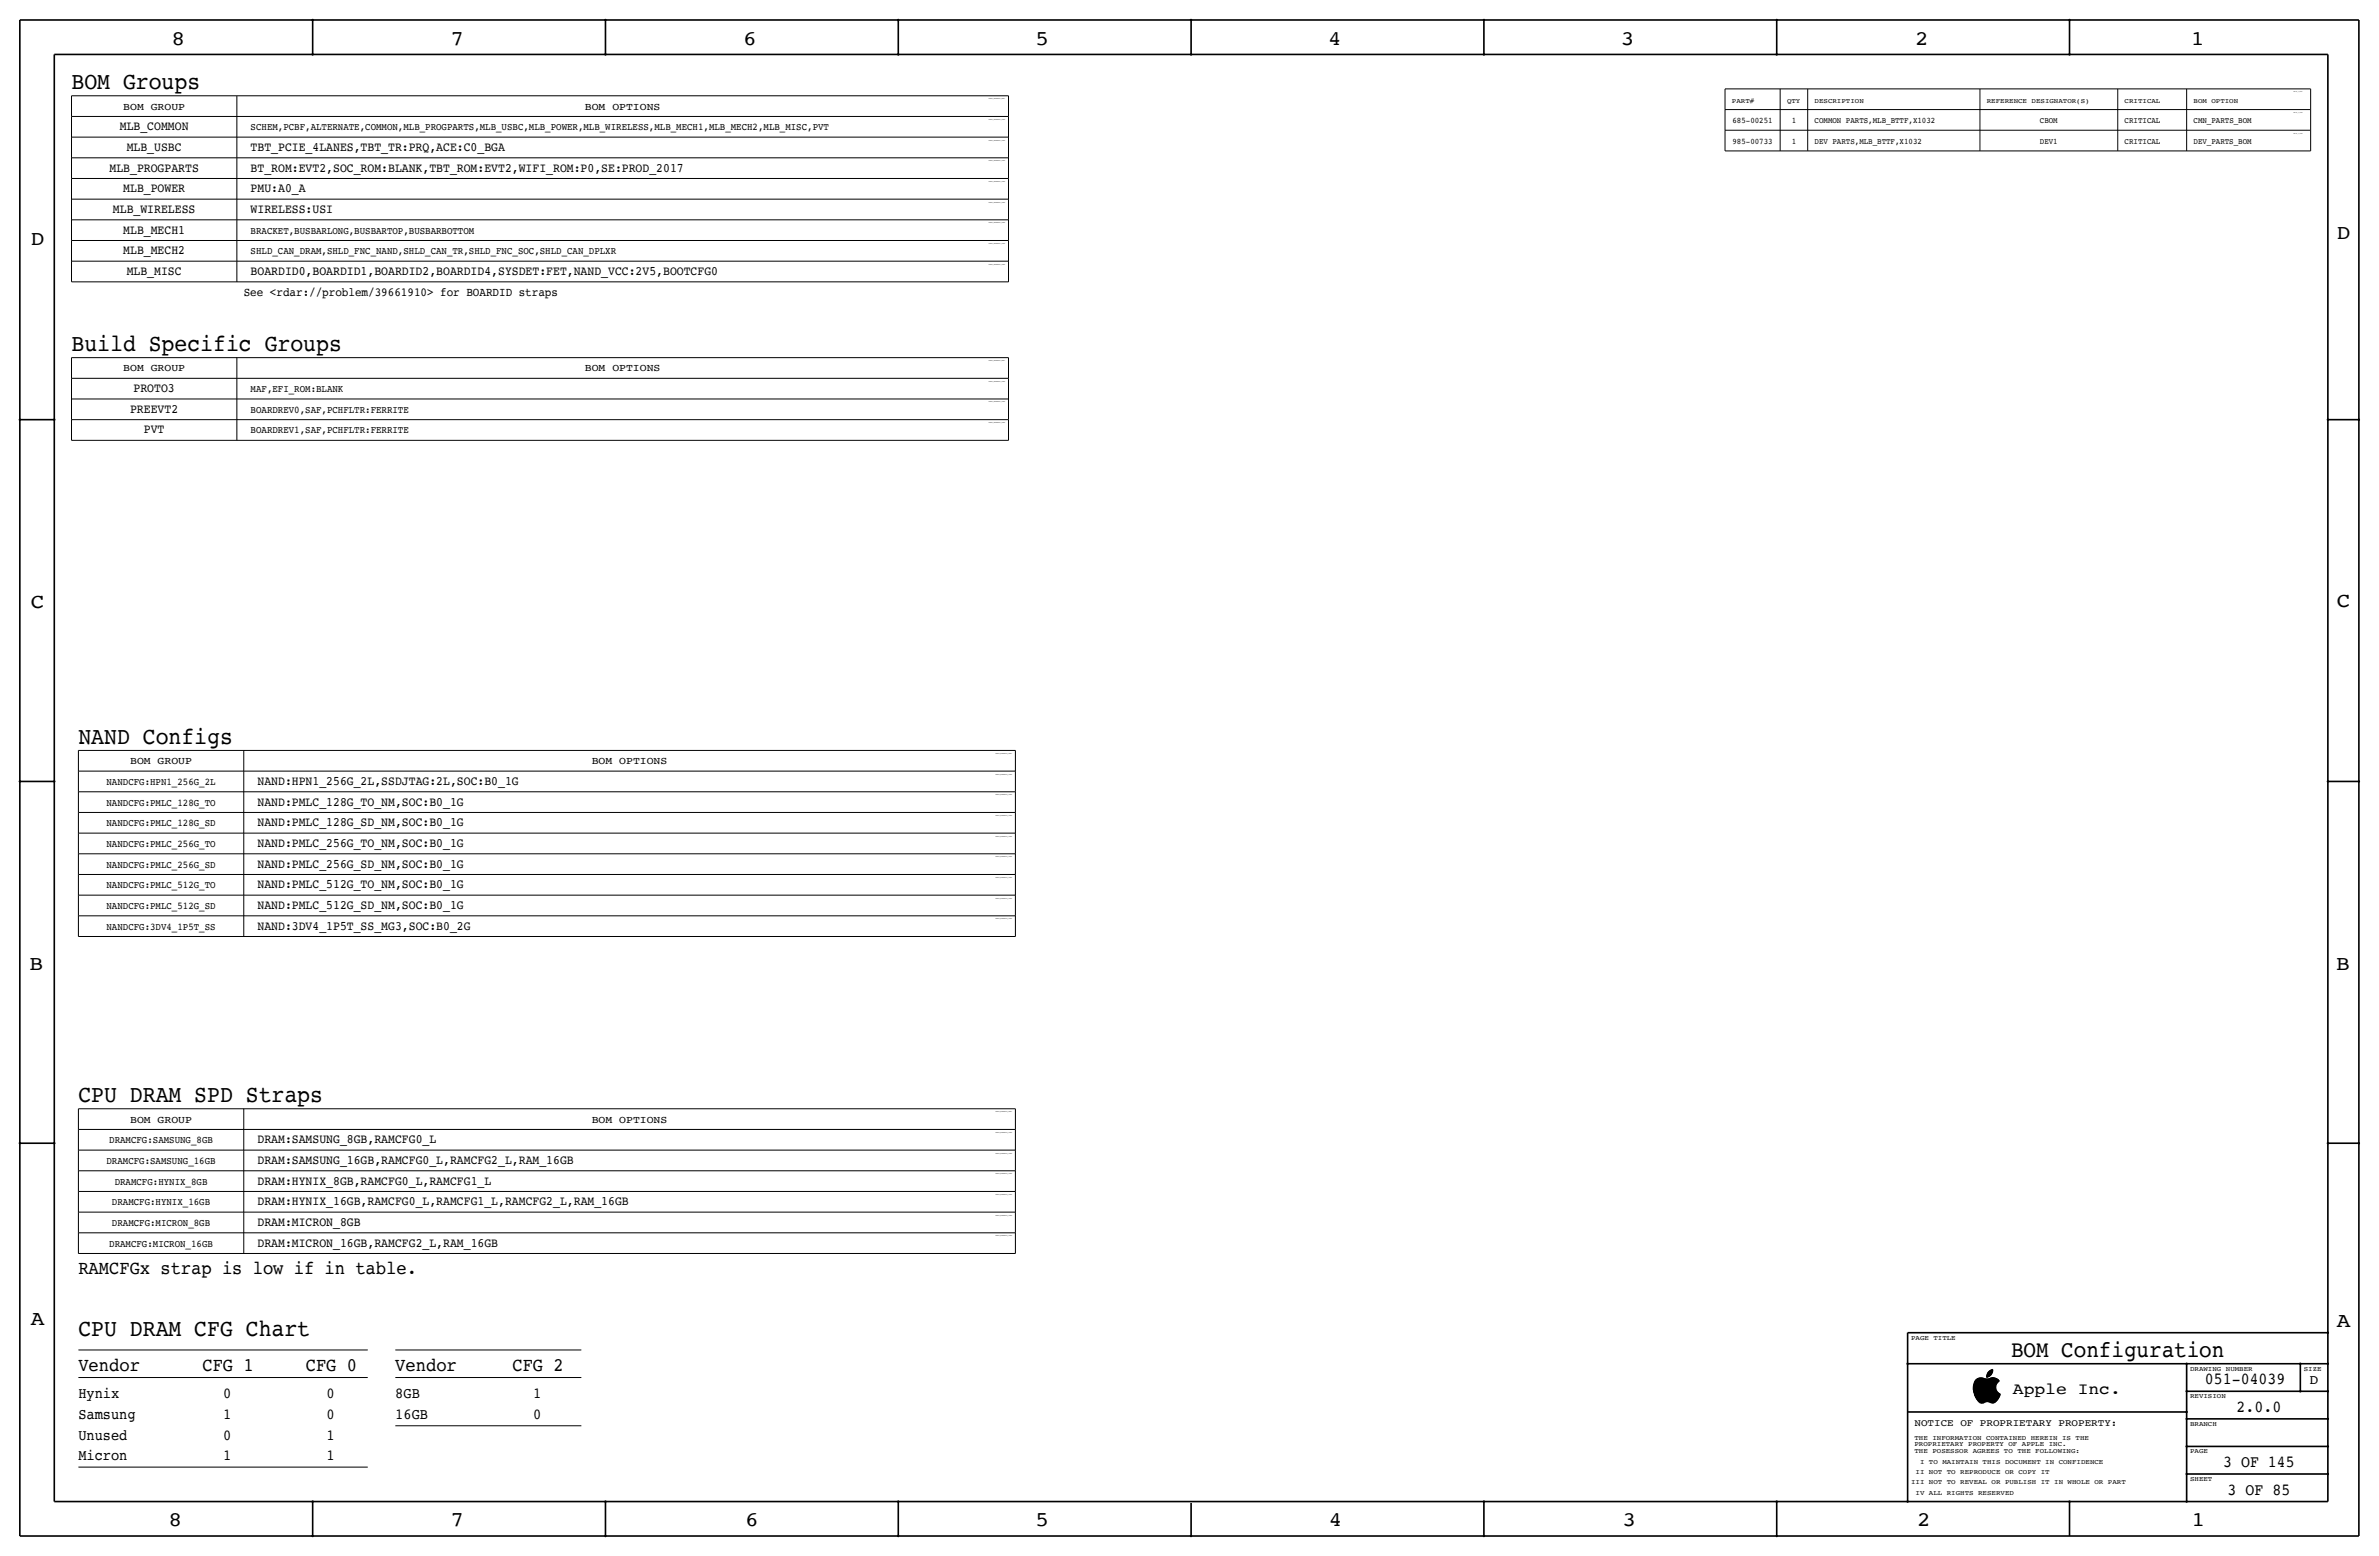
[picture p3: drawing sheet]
<svg xmlns="http://www.w3.org/2000/svg" width="877mm" height="574mm" viewBox="0 0 877 574" stroke-linecap="round" stroke-linejoin="round" font-family="sans-serif">
<defs><g id="words">
<g font-size="8.9">
<text x="26.4" y="32.8">BOM Groups</text>
<text x="26.4" y="129.3">Build Specific Groups</text>
<text x="28.9" y="274.1">NAND Configs</text>
<text x="28.9" y="406.1">CPU DRAM SPD Straps</text>
<text x="28.9" y="492.5">CPU DRAM CFG Chart</text>
</g>
<text font-size="8.6" x="741.4" y="500.1">BOM Configuration</text>
<g font-size="7.6">
<text x="63.2" y="16.5">8</text>
<text x="166.1" y="16.5">7</text>
<text x="274" y="16.5">6</text>
<text x="381.7" y="16.5">5</text>
<text x="489.7" y="16.5">4</text>
<text x="597.6" y="16.5">3</text>
<text x="706.1" y="16.5">2</text>
<text x="807.7" y="16.5">1</text>
<text x="861.5" y="88.1">D</text>
<text x="11.4" y="90.4">D</text>
<text x="11.4" y="224.3">C</text>
<text x="861.5" y="223.8">C</text>
<text x="10.8" y="357.6">B</text>
<text x="861.3" y="357.4">B</text>
<text x="11.3" y="488.4">A</text>
<text x="861.5" y="489.2">A</text>
<text x="62.2" y="562.6">8</text>
<text x="166" y="562.6">7</text>
<text x="274.8" y="562.6">6</text>
<text x="381.7" y="562.6">5</text>
<text x="489.9" y="562.6">4</text>
<text x="598.1" y="562.6">3</text>
<text x="706.8" y="562.6">2</text>
<text x="807.9" y="562.6">1</text>
</g>
<g font-size="7.1">
<text x="28.9" y="469.6">RAMCFGx strap is low if in table.</text>
<text x="28.9" y="505.2">Vendor</text>
<text x="74.6" y="505.2">CFG 1</text>
<text x="112.7" y="505.2">CFG 0</text>
<text x="145.7" y="505.2">Vendor</text>
<text x="188.9" y="505.2">CFG 2</text>
</g>
<g font-size="6.2">
<text x="812.9" y="510.3">051-04039</text>
<text x="824.6" y="520.4">2.0.0</text>
<text x="819.6" y="540.8">3 OF 145</text>
<text x="821.3" y="550.9">3 OF 85</text>
</g>
<text font-size="6" x="742.1" y="513.9">Apple Inc.</text>
<g font-size="5.6">
<text x="28.9" y="515.4">Hynix</text>
<text x="82.2" y="515.4">0</text>
<text x="120.3" y="515.4">0</text>
<text x="145.7" y="515.4">8GB</text>
<text x="196.5" y="515.4">1</text>
<text x="28.9" y="523">Samsung</text>
<text x="82.2" y="523">1</text>
<text x="120.3" y="523">0</text>
<text x="145.7" y="523">16GB</text>
<text x="196.5" y="523">0</text>
<text x="28.9" y="530.6">Unused</text>
<text x="82.2" y="530.6">0</text>
<text x="120.3" y="530.6">1</text>
<text x="28.9" y="538.2">Micron</text>
<text x="82.2" y="538.2">1</text>
<text x="120.3" y="538.2">1</text>
</g>
<text font-size="5" x="851.5" y="510.3">D</text>
<g font-size="4.7">
<text x="44.2" y="48">MLB_COMMON</text>
<text x="46.7" y="55.6">MLB_USBC</text>
<text x="92.4" y="55.6">TBT_PCIE_4LANES,TBT_TR:PRQ,ACE:C0_BGA</text>
<text x="40.4" y="63.2">MLB_PROGPARTS</text>
<text x="92.4" y="63.2">BT_ROM:EVT2,SOC_ROM:BLANK,TBT_ROM:EVT2,WIFI_ROM:P0,SE:PROD_2017</text>
<text x="45.4" y="70.9">MLB_POWER</text>
<text x="92.4" y="70.9">PMU:A0_A</text>
<text x="41.6" y="78.5">MLB_WIRELESS</text>
<text x="92.4" y="78.5">WIRELESS:USI</text>
<text x="45.4" y="86.1">MLB_MECH1</text>
<text x="45.4" y="93.7">MLB_MECH2</text>
<text x="46.7" y="101.3">MLB_MISC</text>
<text x="92.4" y="101.3">BOARDID0,BOARDID1,BOARDID2,BOARDID4,SYSDET:FET,NAND_VCC:2V5,BOOTCFG0</text>
<text x="49.2" y="144.5">PROTO3</text>
<text x="48" y="152.1">PREEVT2</text>
<text x="53" y="159.8">PVT</text>
<text x="94.9" y="289.3">NAND:HPN1_256G_2L,SSDJTAG:2L,SOC:B0_1G</text>
<text x="94.9" y="296.9">NAND:PMLC_128G_TO_NM,SOC:B0_1G</text>
<text x="94.9" y="304.5">NAND:PMLC_128G_SD_NM,SOC:B0_1G</text>
<text x="94.9" y="312.2">NAND:PMLC_256G_TO_NM,SOC:B0_1G</text>
<text x="94.9" y="319.8">NAND:PMLC_256G_SD_NM,SOC:B0_1G</text>
<text x="94.9" y="327.4">NAND:PMLC_512G_TO_NM,SOC:B0_1G</text>
<text x="94.9" y="335">NAND:PMLC_512G_SD_NM,SOC:B0_1G</text>
<text x="94.9" y="342.6">NAND:3DV4_1P5T_SS_MG3,SOC:B0_2G</text>
<text x="94.9" y="421.4">DRAM:SAMSUNG_8GB,RAMCFG0_L</text>
<text x="94.9" y="429">DRAM:SAMSUNG_16GB,RAMCFG0_L,RAMCFG2_L,RAM_16GB</text>
<text x="94.9" y="436.6">DRAM:HYNIX_8GB,RAMCFG0_L,RAMCFG1_L</text>
<text x="94.9" y="444.2">DRAM:HYNIX_16GB,RAMCFG0_L,RAMCFG1_L,RAMCFG2_L,RAM_16GB</text>
<text x="94.9" y="451.9">DRAM:MICRON_8GB</text>
<text x="94.9" y="459.5">DRAM:MICRON_16GB,RAMCFG2_L,RAM_16GB</text>
</g>
<text font-size="4.5" x="89.9" y="109">See &lt;rdar://problem/39661910&gt; for BOARDID straps</text>
<g font-size="3.8">
<text x="45.4" y="40.4">BOM GROUP</text>
<text x="215.6" y="40.4">BOM OPTIONS</text>
<text x="92.4" y="48">SCHEM,PCBF,ALTERNATE,COMMON,MLB_PROGPARTS,MLB_USBC,MLB_POWER,MLB_WIRELESS,MLB_MECH1,MLB_MECH2,MLB_MISC,PVT</text>
<text x="92.4" y="86.1">BRACKET,BUSBARLONG,BUSBARTOP,BUSBARBOTTOM</text>
<text x="92.4" y="93.7">SHLD_CAN_DRAM,SHLD_FNC_NAND,SHLD_CAN_TR,SHLD_FNC_SOC,SHLD_CAN_DPLXR</text>
<text x="45.4" y="136.9">BOM GROUP</text>
<text x="215.6" y="136.9">BOM OPTIONS</text>
<text x="92.4" y="144.5">MAF,EFI_ROM:BLANK</text>
<text x="92.4" y="152.1">BOARDREV0,SAF,PCHFLTR:FERRITE</text>
<text x="92.4" y="159.8">BOARDREV1,SAF,PCHFLTR:FERRITE</text>
<text x="48" y="281.7">BOM GROUP</text>
<text x="218.2" y="281.7">BOM OPTIONS</text>
<text x="39.3" y="289.3">NANDCFG:HPN1_256G_2L</text>
<text x="39.3" y="296.9">NANDCFG:PMLC_128G_TO</text>
<text x="39.3" y="304.5">NANDCFG:PMLC_128G_SD</text>
<text x="39.3" y="312.2">NANDCFG:PMLC_256G_TO</text>
<text x="39.3" y="319.8">NANDCFG:PMLC_256G_SD</text>
<text x="39.3" y="327.4">NANDCFG:PMLC_512G_TO</text>
<text x="39.3" y="335">NANDCFG:PMLC_512G_SD</text>
<text x="39.3" y="342.6">NANDCFG:3DV4_1P5T_SS</text>
<text x="48" y="413.8">BOM GROUP</text>
<text x="218.2" y="413.8">BOM OPTIONS</text>
<text x="40.3" y="421.4">DRAMCFG:SAMSUNG_8GB</text>
<text x="39.3" y="429">DRAMCFG:SAMSUNG_16GB</text>
<text x="42.3" y="436.6">DRAMCFG:HYNIX_8GB</text>
<text x="41.3" y="444.2">DRAMCFG:HYNIX_16GB</text>
<text x="41.3" y="451.9">DRAMCFG:MICRON_8GB</text>
<text x="40.3" y="459.5">DRAMCFG:MICRON_16GB</text>
</g>
<text font-size="3.7" x="705.8" y="525.5">NOTICE OF PROPRIETARY PROPERTY:</text>
<g font-size="3.1">
<text x="638.7" y="45.5">685-00251</text>
<text x="660.5" y="45.5">1</text>
<text x="669" y="45.5">COMMON PARTS,MLB_BTTF,X1032</text>
<text x="752" y="45.5">CBOM</text>
<text x="783.3" y="45.5">CRITICAL</text>
<text x="808.7" y="45.5">CMN_PARTS_BOM</text>
<text x="638.7" y="53.1">985-00733</text>
<text x="660.5" y="53.1">1</text>
<text x="669" y="53.1">DEV PARTS,MLB_BTTF,X1032</text>
<text x="752" y="53.1">DEV1</text>
<text x="783.3" y="53.1">CRITICAL</text>
<text x="808.7" y="53.1">DEV_PARTS_BOM</text>
</g>
<g font-size="2.5">
<text x="638.5" y="37.8">PART#</text>
<text x="658.8" y="37.8">QTY</text>
<text x="669" y="37.8">DESCRIPTION</text>
<text x="732.5" y="37.8">REFERENCE DESIGNATOR(S)</text>
<text x="783.3" y="37.8">CRITICAL</text>
<text x="808.7" y="37.8">BOM OPTION</text>
<text x="704.5" y="493.8">PAGE TITLE</text>
<text x="807.4" y="505.2">DRAWING NUMBER</text>
<text x="849.3" y="505.2">SIZE</text>
<text x="807.4" y="515.4">REVISION</text>
<text x="807.4" y="525.5">BRANCH</text>
<text x="705.8" y="533.1">PROPRIETARY PROPERTY OF APPLE INC.</text>
<text x="705.8" y="530.6">THE INFORMATION CONTAINED HEREIN IS THE</text>
<text x="705.8" y="535.7">THE POSESSOR AGREES TO THE FOLLOWING:</text>
<text x="707.8" y="539.5">I TO MAINTAIN THIS DOCUMENT IN CONFIDENCE</text>
<text x="807.4" y="535.7">PAGE</text>
<text x="706.2" y="543.3">II NOT TO REPRODUCE OR COPY IT</text>
<text x="807.4" y="545.8">SHEET</text>
<text x="704.5" y="547.1">III NOT TO REVEAL OR PUBLISH IT IN WHOLE OR PART</text>
<text x="706.2" y="550.9">IV ALL RIGHTS RESERVED</text>
</g>
<g font-size=".5">
<text x="364.4" y="36.6">TABLE_BOMGROUP_HEAD</text>
<text x="364.4" y="44.2">TABLE_BOMGROUP_ITEM</text>
<text x="364.4" y="51.8">TABLE_BOMGROUP_ITEM</text>
<text x="364.4" y="59.4">TABLE_BOMGROUP_ITEM</text>
<text x="364.4" y="67.1">TABLE_BOMGROUP_ITEM</text>
<text x="364.4" y="74.7">TABLE_BOMGROUP_ITEM</text>
<text x="364.4" y="82.3">TABLE_BOMGROUP_ITEM</text>
<text x="364.4" y="89.9">TABLE_BOMGROUP_ITEM</text>
<text x="364.4" y="97.5">TABLE_BOMGROUP_ITEM</text>
<text x="364.4" y="133.1">TABLE_BOMGROUP_HEAD</text>
<text x="364.4" y="140.7">TABLE_BOMGROUP_ITEM</text>
<text x="364.4" y="148.3">TABLE_BOMGROUP_ITEM</text>
<text x="364.4" y="156">TABLE_BOMGROUP_ITEM</text>
<text x="367" y="277.9">TABLE_BOMGROUP_HEAD</text>
<text x="367" y="285.5">TABLE_BOMGROUP_ITEM</text>
<text x="367" y="293.1">TABLE_BOMGROUP_ITEM</text>
<text x="367" y="300.7">TABLE_BOMGROUP_ITEM</text>
<text x="367" y="308.4">TABLE_BOMGROUP_ITEM</text>
<text x="367" y="316">TABLE_BOMGROUP_ITEM</text>
<text x="367" y="323.6">TABLE_BOMGROUP_ITEM</text>
<text x="367" y="331.2">TABLE_BOMGROUP_ITEM</text>
<text x="367" y="338.8">TABLE_BOMGROUP_ITEM</text>
<text x="367" y="410">TABLE_BOMGROUP_HEAD</text>
<text x="367" y="417.6">TABLE_BOMGROUP_ITEM</text>
<text x="367" y="425.2">TABLE_BOMGROUP_ITEM</text>
<text x="367" y="432.8">TABLE_BOMGROUP_ITEM</text>
<text x="367" y="440.4">TABLE_BOMGROUP_ITEM</text>
<text x="367" y="448.1">TABLE_BOMGROUP_ITEM</text>
<text x="367" y="455.7">TABLE_BOMGROUP_ITEM</text>
</g>
<g font-size=".4">
<text x="845.5" y="34">TABLE_5_HEAD</text>
<text x="845.5" y="41.7">TABLE_5_ITEM</text>
<text x="845.5" y="49.3">TABLE_5_ITEM</text>
</g>
</g></defs>
<g fill="none" stroke="#000" stroke-width=".37">
<path d="M26.4 35.3v7.6zM26.4 35.3h345.4zM87.3 35.3v7.6zM371.8 35.3v7.6zM636 32.8v7.6zM636 32.8h215.9zM656.3 32.8v7.6zM666.4 32.8v7.6zM729.9 32.8v7.6zM780.7 32.8v7.6zM806.1 32.8v7.6zM851.9 32.8v7.6z"/>
<path d="M26.4 42.9v7.6zM26.4 50.5h345.4zM26.4 58.2v7.6zM26.4 50.5v7.7zM26.4 58.2h345.4zM26.4 42.9h345.4zM87.3 42.9v7.6zM87.3 58.2v7.6zM87.3 50.5v7.7zM371.8 42.9v7.6zM371.8 58.2v7.6zM371.8 50.5v7.7z"/>
<path d="M636 40.4h215.9zM636 40.4v7.6zM636 48h215.9zM636 48v7.6zM636 55.6h215.9zM656.3 40.4v7.6zM656.3 48v7.6zM666.4 40.4v7.6zM666.4 48v7.6zM729.9 40.4v7.6zM729.9 48v7.6zM780.7 40.4v7.6z"/>
<path d="M780.7 48v7.6zM806.1 40.4v7.6zM806.1 48v7.6zM851.9 40.4v7.6zM851.9 48v7.6zM26.4 65.8h345.4zM26.4 73.4v7.6zM26.4 65.8v7.6zM26.4 73.4h345.4zM87.3 73.4v7.6zM87.3 65.8v7.6zM371.8 73.4v7.6z"/>
<path d="M371.8 65.8v7.6zM26.4 96.3v7.6zM26.4 81h345.4zM26.4 81v7.6zM26.4 88.6h345.4zM26.4 88.6v7.7zM26.4 96.3h345.4zM87.3 96.3v7.6zM87.3 81v7.6zM87.3 88.6v7.7zM371.8 96.3v7.6zM371.8 81v7.6z"/>
<path d="M371.8 88.6v7.7zM26.4 103.9h345.4zM26.4 131.8v7.6zM26.4 139.4h345.4zM26.4 139.4v7.7zM26.4 131.8h345.4zM87.3 131.8v7.6zM87.3 139.4v7.7zM371.8 131.8v7.6zM371.8 139.4v7.7zM26.4 154.7v7.6zM26.4 147.1v7.6z"/>
<path d="M26.4 154.7h345.4zM26.4 147.1h345.4zM87.3 154.7v7.6zM87.3 147.1v7.6zM371.8 154.7v7.6zM371.8 147.1v7.6zM26.4 162.3h345.4zM28.9 276.6h345.4zM28.9 276.6v7.6zM89.9 276.6v7.6zM374.3 276.6v7.6zM28.9 284.2h345.4z"/>
<path d="M28.9 299.5v7.6zM28.9 291.8v7.7zM28.9 299.5h345.4zM28.9 284.2v7.6zM28.9 291.8h345.4zM89.9 299.5v7.6zM89.9 291.8v7.7zM89.9 284.2v7.6zM374.3 299.5v7.6zM374.3 291.8v7.7zM374.3 284.2v7.6zM28.9 307.1h345.4z"/>
<path d="M28.9 307.1v7.6zM28.9 314.7h345.4zM28.9 314.7v7.6zM89.9 307.1v7.6zM89.9 314.7v7.6zM374.3 307.1v7.6zM374.3 314.7v7.6zM28.9 322.3v7.6zM28.9 329.9h345.4zM28.9 337.6v7.6zM28.9 329.9v7.7zM28.9 337.6h345.4z"/>
<path d="M28.9 322.3h345.4zM89.9 322.3v7.6zM89.9 337.6v7.6zM89.9 329.9v7.7zM374.3 322.3v7.6zM374.3 337.6v7.6zM374.3 329.9v7.7zM28.9 345.2h345.4zM28.9 408.7h345.4zM28.9 408.7v7.6zM28.9 416.3h345.4zM28.9 416.3v7.6z"/>
<path d="M89.9 408.7v7.6zM89.9 416.3v7.6zM374.3 408.7v7.6zM374.3 416.3v7.6zM28.9 423.9h345.4zM28.9 439.2v7.6zM28.9 431.5v7.7zM28.9 439.2h345.4zM28.9 423.9v7.6zM28.9 431.5h345.4zM89.9 439.2v7.6zM89.9 431.5v7.7z"/>
<path d="M89.9 423.9v7.6zM374.3 439.2v7.6zM374.3 431.5v7.7zM374.3 423.9v7.6zM28.9 454.4v7.6zM28.9 446.8h345.4zM28.9 446.8v7.6zM28.9 454.4h345.4zM89.9 454.4v7.6zM89.9 446.8v7.6zM374.3 454.4v7.6zM374.3 446.8v7.6z"/>
<path d="M28.9 462h345.4zM28.9 497.6h106.7zM145.7 497.6h68.6zM28.9 507.7h106.7zM145.7 507.7h68.6zM727.5 512.2h8.4zM727.5 512.3h8.4zM727.5 512.4h8.5zM727.5 511.2h8.2zM727.5 511.3h8.2zM727.5 511.5h8.2zM727.5 511.4h8.2z"/>
<path d="M727.5 512h8.3zM727.5 512.1h8.3zM727.5 511.7h8.3zM727.5 511.8h8.3zM727.5 511.6h8.3zM727.5 511.9h8.3zM727.5 511.1h8.3zM727.6 512.8h8.6zM727.6 510.8h8.2zM727.6 511h8.2zM727.6 510.9h8.2zM727.6 510.7h8.2z"/>
<path d="M727.6 512.5h8.4zM727.6 512.6h8.4zM727.6 512.7h8.5zM727.6 512.9h8.6zM727.6 510.6h8.3zM727.6 510.5h8.3zM727.6 513h8.7zM727.6 513.1h8.8zM727.7 513.2h8.8zM727.7 510.2h8.3zM727.7 510.4h8.2zM727.7 510.3h8.3z"/>
<path d="M727.7 513.4h9.1zM727.7 513.3h9zM727.7 510.1h8.3zM727.8 509.9h8.4zM727.8 513.5h9.1zM727.8 510h8.3zM727.8 513.6h9.2zM727.8 513.8h9.6zM727.8 509.8h8.5zM727.8 513.7h9.4zM727.9 513.9h9.5zM727.9 509.7h8.4z"/>
<path d="M727.9 509.6h8.5zM727.9 514.1h9.5zM727.9 514h9.5zM728 514.2h9.4zM728 509.5h8.5zM728 509.4h8.6zM728 509.3h8.7zM728 514.4h9.3zM728.1 509.2h8.8zM728.1 514.5h9.2zM728.1 514.6h9.1zM728.1 509.1h8.9z"/>
<path d="M728.2 514.7h9zM728.2 509h8.8zM728.2 514.8h9zM728.3 514.9h8.8zM728.3 508.9h8.7zM728.3 515h8.8zM728.3 508.8h8.6zM728.3 515.1h8.7zM728.4 508.7h8.4zM728.4 515.2h8.6zM728.5 515.3h8.4zM728.5 515.4h8.4z"/>
<path d="M728.5 508.6h8.2zM728.6 515.5h8.2zM728.6 508.5h7.9zM728.7 515.6h8zM728.7 515.7h8zM728.7 508.4h7.7zM728.8 515.8h7.7zM728.9 515.9h7.6zM728.9 508.3h3.1zM728.9 516h7.5zM729 508.2h2.6zM729 516.1h7.3z"/>
<path d="M729.1 516.2h7.1zM729.2 516.3h6.9zM729.2 508.1a4.7 4.7 0 0 0-1.2 6.3l1.8 2.6 .8 .2 1-.3M729.3 508.1h2.1zM729.3 516.4h6.7zM729.4 516.5h6.5zM729.5 516.6h6.3zM729.6 516.7h2.5zM729.6 507.9h1.4zM729.7 516.8h2.1zM729.8 516.9h1.9zM729.9 517h1.6z"/>
<path d="M730.2 517.1h1zM732.4 507.5h.6zM732.4 507.6h.4zM732.4 507.4h.8zM732.4 507.3h1zM732.4 507.1h1.3zM732.4 507h1.4zM732.4 507.2h1.2zM732.5 506.9h1.4zM732.5 506.8h1.5zM732.5 506.6h1.7zM732.5 506.7h1.6z"/>
<path d="M732.6 506.5h1.7zM732.6 506.4h1.7zM732.7 506.3h1.7zM732.7 506.2h1.7zM732.8 506.1h1.7zM732.8 506h1.7zM732.9 505.9h1.6zM733 505.8h1.6zM733.1 505.7h1.5zM733.1 508.3h3.1zM733.2 505.6h1.4zM733.2 516.7h2.5z"/>
<path d="M733.3 505.5h1.4zM733.4 508.2h2.6zM733.4 505.4h1.3zM733.6 505.3h1.1zM733.6 516.8h2zM733.6 508.1a2.99 2.99 0 0 1 3.5 1 2.71 2.71 0 0 0-1.3 2.5 2.71 2.71 0 0 0 1.7 2.3 3.5 3.5 0 0 1-3.1 3.2l-1.6-.4-1.1 .2M733.7 508.1h2.1zM733.7 508.1l-1.3 .2-1.9-.4-1.3 .2M733.7 505.2h1zM733.8 516.9h1.7zM733.9 505.1h.8zM733.9 507.9h1.6z"/>
<path d="M734 517h1.3zM734.1 505h.6zM734.3 507.8h.8zM734.3 504.9h.4zM734.3 517.1h.7zM734.7 504.7a2.81 2.81 0 0 0-2.3 3 2.71 2.71 0 0 0 2.3-2.9M145.7 525.5h68.6zM28.9 540.8h106.7z"/>
</g>
<g fill="none" stroke="#000" stroke-width=".6" stroke-linecap="butt">
<path d="M7.3 7.4v558.8zM7.3 7.4h862.3zM115.3 7.4v12.7zM223.2 7.4v12.7zM331.2 7.4v12.7zM439.1 7.4v12.7zM547.1 7.4v12.7zM655 7.4v12.7zM763 7.4v12.7zM869.6 7.4v558.8zM20 20.1v533.4zM20 20.1h838.2z"/>
<path d="M858.2 20.1v533.4zM7.3 154.7h12.7zM858.2 154.7h11.4zM7.3 288h12.7zM858.2 288h11.4zM7.3 421.4h12.7zM858.2 421.4h11.4zM703.3 491.2v62.3zM703.3 491.2h154.9zM703.3 502.7h154.9zM806.1 502.7v50.8zM806.1 512.8h52.1z"/>
<path d="M848.1 502.7v10.1zM703.3 520.4h102.8zM806.1 533.1h52.1zM806.1 523h52.1zM20 553.5h838.2zM115.3 553.5v12.7zM223.2 553.5v12.7zM331.2 553.5v12.7zM439.1 554v12.2zM547.1 553.5v12.7zM655 553.5v12.7zM763 553.5v12.7z"/>
<path d="M806.1 543.3h52.1zM7.3 566.2h862.3z"/>
</g>
<g fill="#000" stroke="#000" stroke-width=".37">
<path d="M115.1 7.2h.4v.3h-.4zM115.1 19.9h.4v.3h-.4zM223 7.2h.4v.3h-.4zM223 19.9h.4v.3h-.4zM331 19.9h.4v.3h-.4zM331 7.2h.4v.3h-.4zM438.9 7.2h.4v.3h-.4zM438.9 19.9h.4v.3h-.4zM546.9 7.2h.4v.3h-.4zM546.9 19.9h.4v.3h-.4zM654.8 19.9h.4v.3h-.4zM654.8 7.2h.4v.3h-.4z"/>
<path d="M762.8 19.9h.4v.3h-.4zM762.8 7.2h.4v.3h-.4zM7.1 154.5h.4v.4h-.4zM19.8 154.5h.4v.4h-.4zM858 154.5h.4v.4h-.4zM869.5 154.5h.3v.4h-.3zM7.1 287.9h.4v.3h-.4zM19.8 287.9h.4v.3h-.4zM858 287.9h.4v.3h-.4zM869.5 287.9h.3v.3h-.3zM7.1 421.2h.4v.4h-.4zM19.8 421.2h.4v.4h-.4z"/>
<path d="M858 421.2h.4v.4h-.4zM869.5 421.2h.3v.4h-.3zM858 491.1h.4v.3h-.4zM703.1 502.5h.4v.3h-.4zM806 502.5h.3v.3h-.3zM806 512.7h.3v.3h-.3zM847.9 512.7h.3v.3h-.3zM847.9 502.5h.3v.3h-.3zM858 502.5h.4v.3h-.4zM858 512.7h.4v.3h-.4zM806 520.3h.3v.3h-.3zM806 522.8h.3v.4h-.3z"/>
<path d="M806 533h.3v.3h-.3zM858 522.8h.4v.4h-.4zM858 533h.4v.3h-.4zM115.1 553.3h.4v.3h-.4zM223 553.3h.4v.3h-.4zM331 553.3h.4v.3h-.4zM546.9 553.3h.4v.3h-.4zM654.8 553.3h.4v.3h-.4zM703.1 553.3h.4v.3h-.4zM762.8 553.3h.4v.3h-.4zM806 543.1h.3v.4h-.3zM806 553.3h.3v.3h-.3z"/>
<path d="M858 543.1h.4v.4h-.4zM115.1 566h.4v.3h-.4zM223 566h.4v.3h-.4zM331 566h.4v.3h-.4zM438.9 566h.4v.3h-.4zM546.9 566h.4v.3h-.4zM654.8 566h.4v.3h-.4z"/>
</g>
<use href="#words"/>
</svg>
